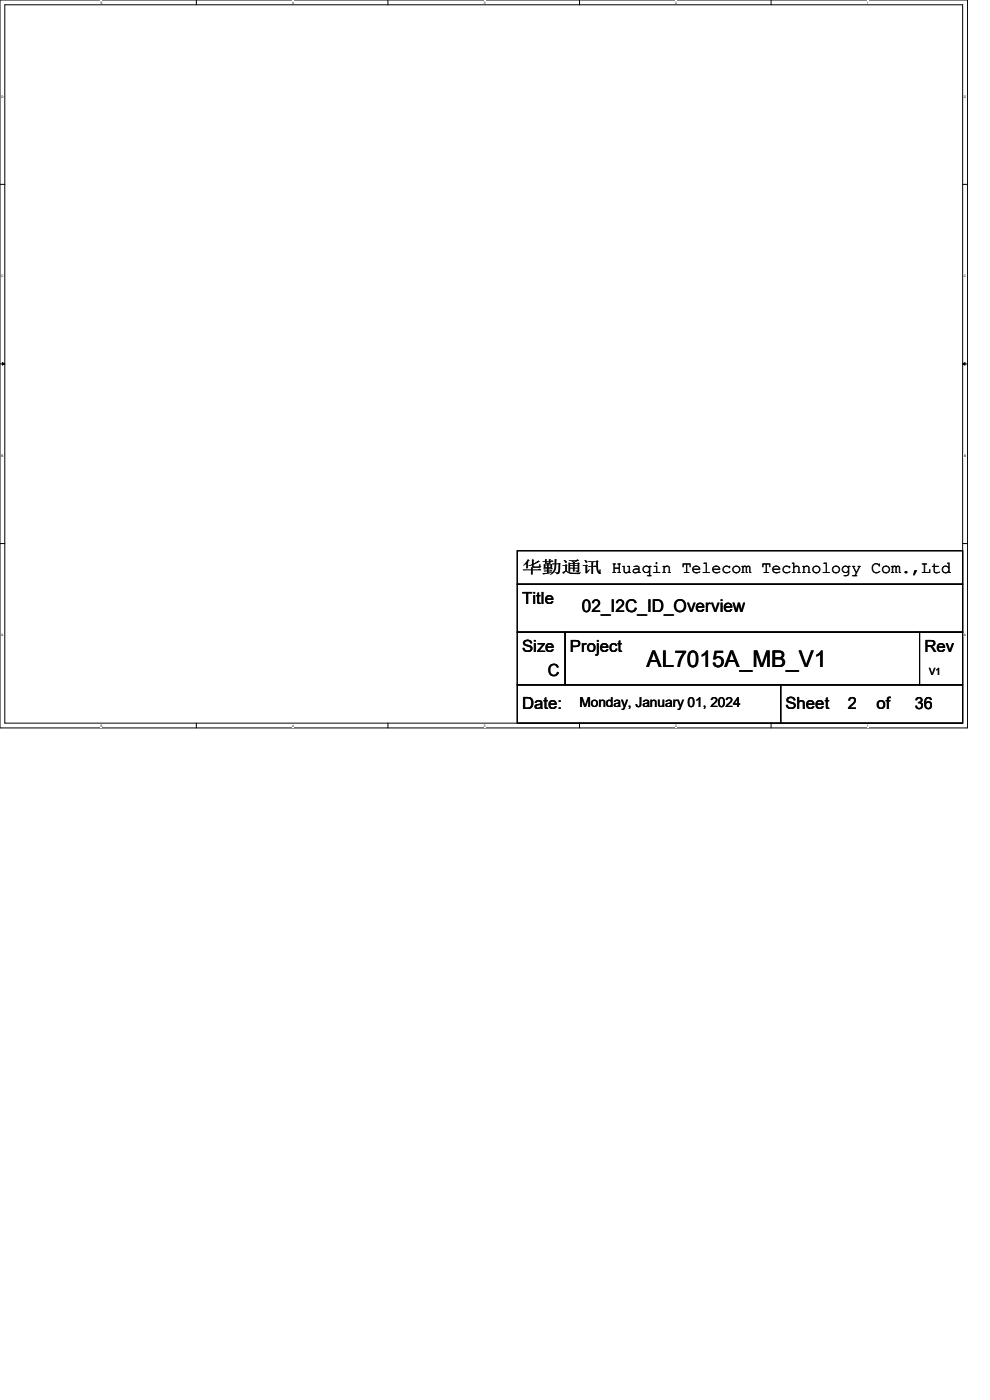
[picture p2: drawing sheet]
<svg xmlns="http://www.w3.org/2000/svg" width="210mm" height="297mm" viewBox="0 0 210 297" stroke-linecap="round" stroke-linejoin="round" font-family="sans-serif">
<defs><g id="words">
<text font-size="4.9" x="137.2" y="141.5">AL7015A_MB_V1</text>
<text font-size="3.7" x="123.4" y="129.8">02_I2C_ID_Overview</text>
<g font-size="3.6">
<text x="110.7" y="121.7">华勤通讯 Huaqin Telecom Technology Com.,Ltd</text>
<text x="110.7" y="128.1">Title</text>
<text x="110.7" y="138.3">Size</text>
<text x="116.2" y="143.4">C</text>
<text x="120.9" y="138.3">Project</text>
<text x="196.1" y="138.3">Rev</text>
<text x="110.7" y="150.5">Date:</text>
<text x="166.6" y="150.5">Sheet</text>
<text x="179.8" y="150.5">2</text>
<text x="185.9" y="150.5">of</text>
<text x="194.1" y="150.5">36</text>
</g>
<text font-size="2.9" x="122.9" y="149.9">Monday, January 01, 2024</text>
<text font-size="2.1" x="197.1" y="143.2">V1</text>
<g font-size=".7">
<text x="21.3" y=".8">5</text>
<text x="62" y=".8">4</text>
<text x="102.6" y=".8">3</text>
<text x="143.3" y=".8">2</text>
<text x="183.9" y=".8">1</text>
<text x=".3" y="20.7">D</text>
<text x="204.5" y="20.7">D</text>
<text x=".3" y="58.8">C</text>
<text x="204.5" y="58.8">C</text>
<text x=".3" y="96.9">B</text>
<text x="204.5" y="96.9">B</text>
<text x=".3" y="135">A</text>
<text x="204.5" y="135">A</text>
<text x="21.3" y="154.2">5</text>
<text x="62" y="154.2">4</text>
<text x="102.6" y="154.2">3</text>
<text x="143.3" y="154.2">2</text>
<text x="183.9" y="154.2">1</text>
</g>
</g></defs>
<path d="M0 0h205.2v154.4h-205.2zM1 1h203.2v152.4h-203.2z" fill="none" stroke="#000" stroke-width=".21"/>
<g fill="#fff">
<path d="M21.3 .1h.4v.8h-.4z"/>
<path d="M21.3 153.5h.4v.8h-.4z"/>
</g>
<path d="M41.7 0v1M41.7 153.4v1" fill="none" stroke="#000" stroke-width=".21"/>
<g fill="#fff">
<path d="M62 .1h.4v.8h-.4z"/>
<path d="M62 153.5h.4v.8h-.4z"/>
</g>
<path d="M82.3 0v1M82.3 153.4v1" fill="none" stroke="#000" stroke-width=".21"/>
<g fill="#fff">
<path d="M102.6 .1h.4v.8h-.4z"/>
<path d="M102.6 153.5h.4v.8h-.4z"/>
</g>
<path d="M122.9 0v1M122.9 153.4v1" fill="none" stroke="#000" stroke-width=".21"/>
<g fill="#fff">
<path d="M143.3 .1h.3v.8h-.3z"/>
<path d="M143.3 153.5h.3v.8h-.3z"/>
</g>
<path d="M163.6 0v1M163.6 153.4v1" fill="none" stroke="#000" stroke-width=".21"/>
<g fill="#fff">
<path d="M183.9 .1h.4v.8h-.4z"/>
<path d="M183.9 153.5h.4v.8h-.4z"/>
<path d="M.3 20.1h.5v.8h-.5z"/>
<path d="M204.5 20.1h.5v.8h-.5z"/>
<path d="M.3 58.2h.5v.8h-.5z"/>
<path d="M204.5 58.2h.5v.8h-.5z"/>
</g>
<path d="M0 39.1h1M204.2 39.1h1" fill="none" stroke="#000" stroke-width=".21"/>
<g fill="#fff">
<path d="M.3 96.3h.4v.8h-.4z"/>
<path d="M204.5 96.3h.4v.8h-.4z"/>
</g>
<path d="M0 77.2h1M204.2 77.2h1" fill="none" stroke="#000" stroke-width=".21"/>
<path d="M.5 76.9l.5 .3-.5 .3zM204.2 77.2l.5-.3v.6z" fill="#000" stroke="#000" stroke-width=".21"/>
<g fill="#fff">
<path d="M.3 134.4h.4v.8h-.4z"/>
<path d="M204.5 134.4h.4v.8h-.4z"/>
</g>
<path d="M0 115.3h1M109.7 116.8h94.5v7.2h-94.5zM204.2 115.3h1M109.7 124h94.5v10.1h-94.5zM109.7 134.1h10.2v11.2h-10.2zM119.9 134.1h75.2v11.2h-75.2zM195.1 134.1h9.1v11.2h-9.1zM109.7 145.3h55.9v8.1h-55.9zM165.6 145.3h38.6v8.1h-38.6z" fill="none" stroke="#000" stroke-width=".21"/>
<use href="#words"/>
</svg>
